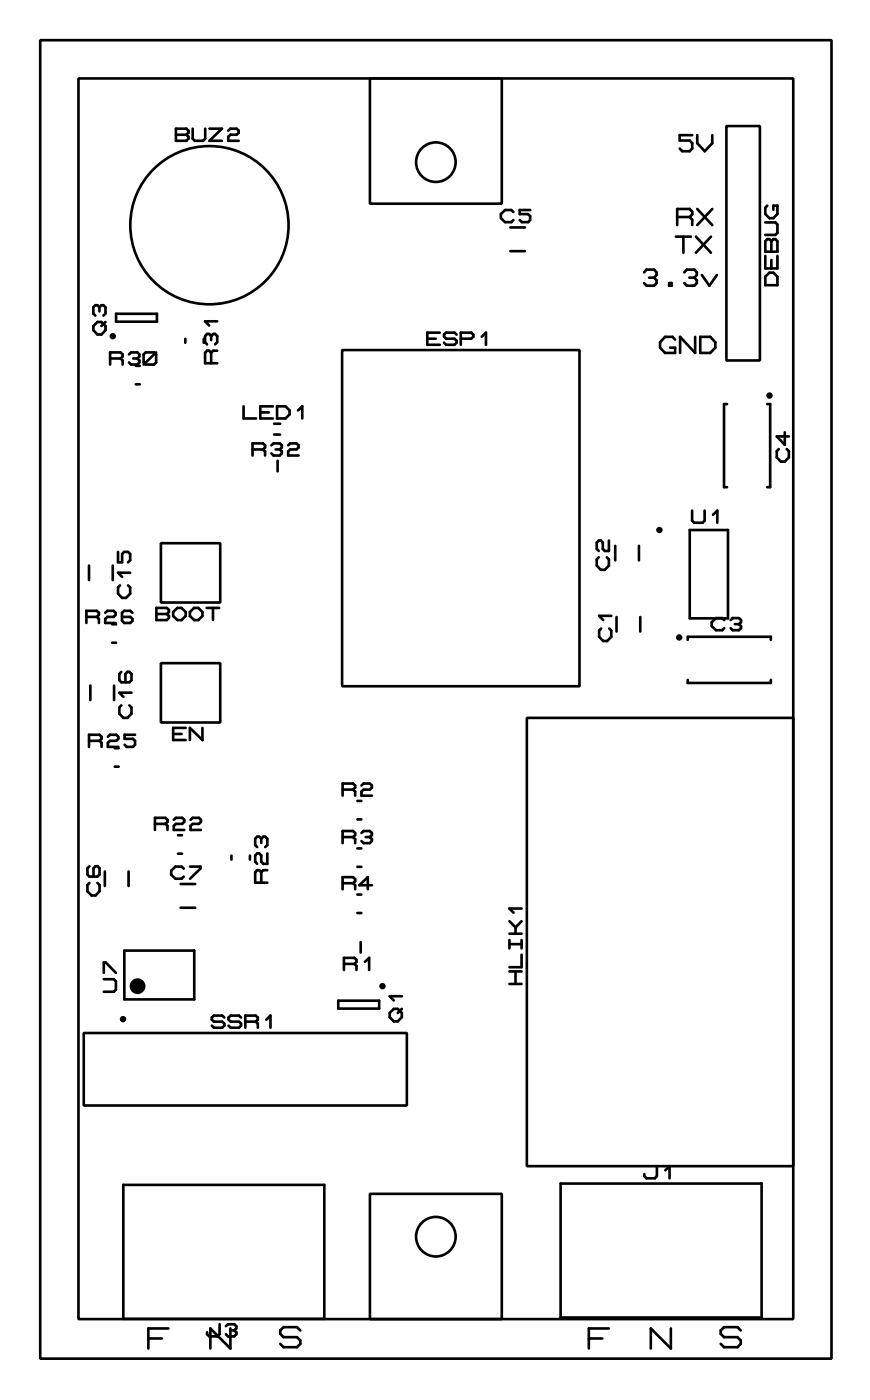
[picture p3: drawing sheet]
<svg xmlns="http://www.w3.org/2000/svg" width="66mm" height="106mm" viewBox="0 0 66 106" stroke-linecap="round" stroke-linejoin="round" font-family="sans-serif">
<g fill="none" stroke="#000" stroke-width=".2">
<path d="M3 3h60v100h-60zM5.9 5.9h54.2v94.1h-54.2zM13.3 9.8h.8l.2 .1v.2l-.2 .1 .2 .2v.1l-.2 .2h-.8zM13.3 10.2h.8M14.6 9.8v.7l.2 .2h.6l.2-.2v-.7M15.9 9.8h.9l-.9 .9h.9M17.3 9.9l.2-.1h.4l.2 .1v.2l-.2 .1h-.4l-.2 .2v.3h.8M28 5.9h10v9.5h-10zM38.7 19h1.1M38.7 17.2h1.1M38.9 16.1l-.1-.2h-.5l-.3 .3v.3l.3 .3h.5l.1-.1M40.2 15.9h-.8v.3h.6l.2 .2v.3l-.2 .1h-.4l-.2-.1"/>
<path d="M51.2 17.9h1.2M51.3 16.5h1M51.8 17.9v1.3M52.3 16.5l.2-.2v-.2l-.2-.3h-1v1.3M52.3 16.5l.2 .2v.4M52.5 10.2h-1v.5h.8l.2 .2v.4l-.2 .2h-.6l-.2-.2M52.8 17.9l1.1 1.3M52.9 15.8l1.1 1.3M52.9 10.2v.7l.5 .6 .6-.6v-.7M53.9 17.9l-1.1 1.3M54 15.8l-1.1 1.3M55.1 9.6h2.5v17.7h-2.5z"/>
<path d="M58 19.4v1h.9v-1M58 16.9h.8l.1 .1v.7l-.1 .1h-.8M58.2 15.6l-.2 .2v.4l.3 .3h.3l.3-.3v-.6h-.3v.3M58.2 18.1h.1l.2 .2 .1-.2h.2l.1 .2v.8h-.9v-.8zM58.5 18.3v.8M58.5 19.7v.7M7.4 24.4h.3l.3 .3v.3l-.3 .4h-.3l-.3-.4v-.3zM7.5 23.3l-.1-.2h-.2l-.1 .2v.5l.1 .1M7.5 23.3l.2-.2h.1l.2 .2v.5l-.2 .1M7.5 23.3v.3M8 24.4l-.3 .3M8.3 27.2h.8"/>
<path d="M8.8 23.8h3.1v.6h-3.1zM9.1 27.2l.2-.2v-.1l-.2-.2h-.8v.9M9.1 27.2l.2 .1v.3M9.8 26.9l.1-.2h.5l.2 .2v.1l-.2 .2M10.1 27.2h.3M10.3 29.1h.3M10.3 27.7h.3M10.4 27.2l.2 .1v.2l-.2 .1h-.5l-.1-.1M10.9 26.9l.1-.2h.7l.1 .2v.6l-.1 .1h-.7l-.1-.1zM11.8 26.7l-.9 .9M14 25.7v.3M15.4 25.7v.3"/>
<path d="M16 26.8l-.1-.2h-.2l-.2 .2v.7h1M16 25.5l-.1-.2h-.2l-.2 .2v.5l.2 .1M16 25.5v.3M16 26.8v.7M16 25.5l.2-.2h.1l.2 .2v.5l-.2 .1M16.5 26.6h-.3l-.2 .2M16.5 24.4h-1l.4 .3M18.5 30.8v.9h.9M19.1 34.1h.8M19.7 31.3h.7M19.9 34.1l.2-.2v-.1l-.2-.2h-.8v.9M19.9 34.1l.2 .1v.3"/>
<path d="M20.6 33.8l.1-.2h.5l.2 .2v.1l-.2 .2M20.7 30.8h-1v.9h1M20.8 32.1h.4M20.8 33h.4M20.9 34.1h.3M21 30.8h.6l.4 .3v.3l-.4 .3h-.6zM21 34.9v.8M21.2 34.1l.2 .1v.2l-.2 .1h-.5l-.1-.1M21.8 33.8l.2-.2h.5l.1 .2v.1l-.1 .2h-.5l-.2 .1v.3h.8M22.6 31.1l.3-.3v.9M25.9 26.5h18v25.5h-18zM32.4 25.7h.6"/>
<path d="M33.3 25.2h-.9v.9h.9M34.6 25.4l-.1-.2h-.7l-.1 .2v.1l.1 .2h.7l.1 .1v.2l-.1 .1h-.7l-.1-.1M34.9 25.7h.8l.2-.2v-.1l-.2-.2h-.8v.9M36.5 25.5l.3-.3v.9M48.8 20.7l.2-.3h.6l.2 .3v.2l-.2 .2M49.2 21.1h.4M49.6 21.1l.2 .2v.2l-.2 .2h-.6l-.2-.2M50.7 21.5h.2v.2h-.2zM51.2 25.8l-.2-.3h-.6l-.4 .5v.4l.4 .4h.8v-.4h-.4M51.9 20.7l.2-.3h.5l.2 .3v.2l-.2 .2M52.3 21.1h.3M52.5 38.7v.8l.1 .1h.7l.1-.1v-.8"/>
<path d="M52.6 21.1l.2 .2v.2l-.2 .2h-.5l-.2-.2M52.7 25.5v1.3l-1.1-1.3v1.3M53.1 25.5h.8l.3 .5v.4l-.3 .4h-.8zM53.2 20.9l.6 .8 .6-.8M54.1 39l.3-.3v.9M55.1 30.6h-.2v6.3h.2M58 21l.3-.3h.3l.3 .3v.6h-.9zM58.2 30.6h.2v6.3h-.2M59 34.1l-.1 .1v.5l.3 .3h.3l.3-.3v-.5l-.1-.1M59.5 32.8v.9l-.6-.6h.9M6.5 46.8h.8M6.7 42.9v1.1"/>
<path d="M6.7 56.2h.8M6.8 52v1.1M7.3 46.8l.2-.2v-.1l-.2-.2h-.8v.9M7.3 46.8l.2 .1v.3M7.5 56.2l.2-.2v-.1l-.2-.2h-.8v.9M7.5 56.2l.2 .1v.3M8 46.5l.1-.2h.5l.2 .2v.1l-.2 .2h-.5l-.1 .1v.3h.8M8.2 55.9l.1-.2h.5l.2 .2v.1l-.2 .2h-.5l-.1 .1v.3h.8M8.5 48.7h.3M8.5 47.3h.3M8.5 42.9v1.1M8.6 52v1.1"/>
<path d="M8.7 58.1h.3M8.7 56.7h.3M8.9 41.9v.7h.4v-.6l.1-.1h.3l.2 .1v.5l-.2 .1M9.1 44.4l-.2 .2v.4l.4 .3h.3l.3-.3v-.4l-.2-.2M9.2 53.5l-.2 .2v.4l.4 .3h.3l.3-.3v-.4l-.2-.2M9.2 51l-.2 .1v.5l.2 .1h.6l.2-.1v-.5l-.2-.1h-.1l-.2 .1v.6M9.9 43.4h-1l.4 .4M10 52.5h-1l.4 .4M10 46.5l-.1-.2h-.5l-.2 .2v.6l.2 .1h.5l.1-.1v-.2l-.1-.1h-.7M10.2 55.7h-.8v.3h.7l.1 .2v.3l-.1 .1h-.5l-.2-.1M11.9 46.1h.7l.2 .2v.1l-.2 .2 .2 .1v.2l-.2 .1h-.7zM11.9 46.6h.7"/>
<path d="M12.2 41.2h4.5v4.5h-4.5zM12.2 50.3h4.5v4.5h-4.5zM13.1 46.4l.3-.3h.4l.3 .3v.3l-.3 .3h-.4l-.3-.3zM13.1 55.7h.7M14.1 55.2h-1v.9h1M14.4 46.4l.3-.3h.3l.3 .3v.3l-.3 .3h-.3l-.3-.3zM15.3 55.2v.9l-.9-.9v.9M15.7 46.1h.9M16.1 46.1v.9M26 59.9h.8M26.8 59.9l.1-.2v-.1l-.1-.2h-.8v.9M26.8 59.9l.1 .1v.3"/>
<path d="M27.4 59.6l.2-.2h.4l.2 .2v.1l-.2 .2h-.4l-.2 .1v.3h.8M39.9 54.4h20.2v34h-20.2zM45.4 42.3l-.2 .1v.5l.4 .3h.3l.3-.3v-.5l-.2-.1M45.6 47.7l-.2 .1v.5l.3 .3h.3l.3-.3v-.5l-.1-.1M46.2 41v.8h-.3l-.2-.2v-.4l-.1-.2h-.2l-.2 .2v.4l.2 .2M46.3 46.7h-.9l.3 .3M46.6 41.4v1.1M46.7 46.8v1.1M48.4 41.4v1.1M48.5 46.8v1.1M52.1 48.5v-.2h6.3v.2M52.1 51.6v.2h6.3v-.2"/>
<path d="M52.3 40.2h2.9v6.7h-2.9zM54.3 46.9l-.3 .3v.3l.3 .3h.5l.1-.2M54.8 46.9l.1 .1M55.4 47l.2-.1h.4l.2 .1v.2l-.2 .1M55.7 47.3h.3M56 47.3l.2 .2v.1l-.2 .2h-.4l-.2-.2M6.3 78.3h24.5v5.5h-24.5zM6.8 67l-.2 .1v.5l.3 .3h.3l.3-.3v-.5l-.1-.1M6.8 65.7l-.2 .2v.4l.2 .2h.6l.1-.2v-.4l-.1-.2h-.2l-.1 .2v.6M7.9 74.3h.7l.2 .1v.7l-.2 .1h-.7M7.9 73.8v-.8h.1l.8 .8M7.9 66.1v1.1"/>
<path d="M9.4 72.1h5.3v3.7h-5.3zM9.7 66.1v1.1M11.7 62.5h.8M12.5 62.5l.2-.2v-.1l-.2-.2h-.8v.9M12.5 62.5l.2 .1v.3M13.2 62.2l.1-.2h.5l.2 .2v.1l-.2 .2h-.5l-.1 .1v.3h.8M13.5 64.7h.3M13.5 63.3h.3M13.7 68.8h1.1M13.7 67h1.1M13.9 65.9l-.1-.2h-.5l-.3 .3v.3l.3 .3h.5l.1-.1M14.4 65.7h.8v.2l-.8 .7"/>
<path d="M14.4 62.2l.2-.2h.5l.1 .2v.1l-.1 .2h-.5l-.2 .1v.3h.8M17 77.2l-.2-.2h-.6l-.1 .2v.1l.1 .2h.6l.2 .1v.2l-.2 .1h-.6l-.1-.1M17.5 64.9v.3M18.3 77.2l-.2-.2h-.6l-.2 .2v.1l.2 .2h.6l.2 .1v.2l-.2 .1h-.6l-.2-.1M18.6 77.5h.8M18.9 64.9v.3M19.4 77.5l.1-.2v-.1l-.1-.2h-.8v.9M19.4 77.5l.1 .1v.3M19.8 66.2l-.1-.2h-.2l-.2 .2v.7h1M19.8 63.6l-.1-.1h-.2l-.2 .1v.5l.2 .1M19.8 63.6v.3M19.8 66.2v.7"/>
<path d="M19.8 63.6l.2-.1h.1l.2 .1v.5l-.2 .1M20.2 77.3l.3-.3v.9M20.3 64.7v.8h-.3l-.2-.1v-.5l-.1-.2h-.2l-.2 .2v.5l.2 .1M20.3 66h-.3l-.2 .2M25.6 75.9h3.1v.6h-3.1zM26 63.5h.8M26 67h.8M26.1 73.1h.8M26.8 63.5l.1-.2v-.1l-.1-.2h-.8v.9M26.8 67l.1-.2v-.1l-.1-.2h-.8v.9M26.8 63.5l.1 .1v.3M26.8 67l.1 .1v.3"/>
<path d="M26.9 73.1l.1-.1v-.2l-.1-.2h-.8v1M26.9 73.1l.1 .2v.3M27.1 62.1h.3M27.1 60.7h.3M27.1 65.7h.3M27.1 64.3h.3M27.1 69.2h.3M27.1 67.8h.3M27.3 71.4v.8M27.4 63.2l.2-.2h.4l.2 .2v.1l-.2 .2M27.7 73l.3-.4v1M27.7 63.5h.3"/>
<path d="M28 63.5l.2 .1v.2l-.2 .1h-.4l-.2-.1M28.2 67.1h-1l.7-.6v.9M29.5 76.8l.4-.3h.3l.3 .3v.3l-.3 .4h-.3l-.4-.4zM30.5 76.5l-.3 .3M30.5 75.6h-1l.4 .3M38.6 74.6h.9M38.6 73.7h.9M38.6 71.3v.6M38.6 71.6h.9M38.6 70.8h.9M38.6 69.9l.5 .4M39.1 70.3v.5"/>
<path d="M39.1 73.7v.9M39.5 72.4v1h-.9M39.5 71.3v.6M39.5 69.9l-.4 .4M39.5 68.9h-.9l.3 .3M9.3 89.9h15.3v10.1h-15.3zM28 90.5h10v9.5h-10zM42.5 89.8h15.2v10.1h-15.2zM49.8 88.4v.8l-.2 .2h-.6l-.1-.2v-.1M50.4 88.8l.4-.4v1M11.2 101.5h1.1M12.8 100.8h-1.6v1.5"/>
<path d="M16.6 100.4v.8l-.1 .2h-.6l-.2-.2v-.2M17.1 100.6l.2-.2h.5l.1 .2v.1l-.1 .2M17.4 100.9h.4M17.5 100.8v1.5l-1.6-1.5v1.5M17.8 100.9l.1 .1v.2l-.1 .2h-.5l-.2-.2M22.8 100.9l-.3-.2h-1l-.3 .2v.3l.3 .2h1l.3 .3v.2l-.3 .3h-1l-.3-.3M44.6 101.5h1.1M46.2 100.8h-1.6v1.5M50.9 100.8v1.5l-1.6-1.5v1.5M56.2 100.9l-.3-.2h-1l-.3 .2v.3l.3 .2h1l.3 .3v.2l-.3 .3h-1l-.3-.3"/>
<circle cx="15.9" cy="17.1" r="6"/>
<circle cx="33" cy="12.3" r="1.5"/>
<circle cx="33" cy="93.8" r="1.5"/>
</g>
<g fill="none" stroke="#000" stroke-width=".25">
<circle cx="8.5" cy="25.5" r=".12"/>
<circle cx="58.3" cy="30" r=".12"/>
<circle cx="50" cy="40.2" r=".12"/>
<circle cx="51.5" cy="48.3" r=".12"/>
<circle cx="9.3" cy="77.3" r=".12"/>
<circle cx="29" cy="74.8" r=".12"/>
</g>
<circle cx="10.4" cy="74.8" r=".3" fill="none" stroke="#000" stroke-width=".6"/>
</svg>
